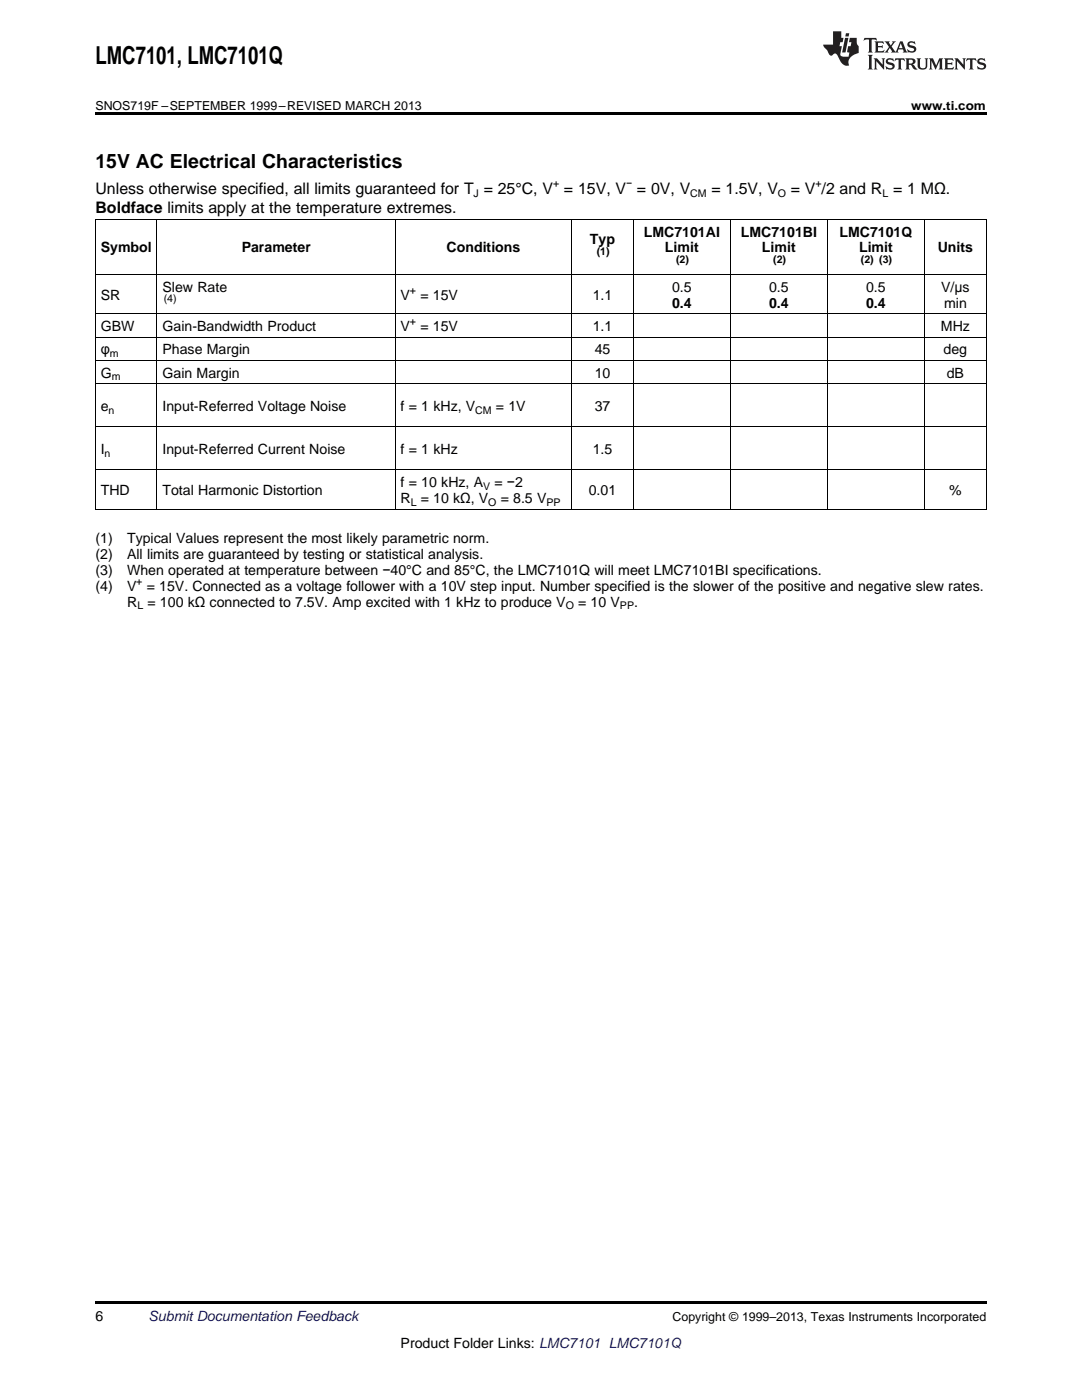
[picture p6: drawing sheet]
<svg xmlns="http://www.w3.org/2000/svg" width="216mm" height="279mm" viewBox="0 0 216 279" stroke-linecap="round" stroke-linejoin="round" font-family="sans-serif">
<defs><g id="words">
<text font-size="4.9" x="19" y="12.8">LMC7101, LMC7101Q</text>
<text font-size="3.9" x="19" y="33.5">15V AC Electrical Characteristics</text>
<g font-size="3.2">
<text x="19" y="38.7">Unless otherwise specified, all limits guaranteed for T = 25°C, V = 15V, V = 0V, V</text>
<text x="142" y="38.7">= 1.5V, V</text>
<text x="157.8" y="38.7">= V /2 and R = 1 MΩ.</text>
<text x="19" y="42.5">Boldface limits apply at the temperature extremes.</text>
</g>
<g font-size="2.8">
<text x="128.4" y="47.2">LMC7101AI</text>
<text x="147.8" y="47.2">LMC7101BI</text>
<text x="167.5" y="47.2">LMC7101Q</text>
<text x="20.1" y="50.4">Symbol</text>
<text x="48.2" y="50.4">Parameter</text>
<text x="89.1" y="50.4">Conditions</text>
<text x="117.7" y="48.8">Typ</text>
<text x="132.7" y="50.4">Limit</text>
<text x="152" y="50.4">Limit</text>
<text x="171.4" y="50.4">Limit</text>
<text x="187.1" y="50.4">Units</text>
<text x="20.1" y="59.8">SR</text>
<text x="32.4" y="58.2">Slew Rate</text>
<text x="79.9" y="59.8">V</text>
<text x="83.9" y="59.8">= 15V</text>
<text x="118.3" y="59.8">1.1</text>
<text x="134.1" y="58.2">0.5</text>
<text x="153.5" y="58.2">0.5</text>
<text x="172.8" y="58.2">0.5</text>
<text x="187.8" y="58.2">V/μs</text>
<text x="134.1" y="61.4">0.4</text>
<text x="153.5" y="61.4">0.4</text>
<text x="172.8" y="61.4">0.4</text>
<text x="188.4" y="61.4">min</text>
<text x="20.1" y="66">GBW</text>
<text x="20.1" y="70.7">φ</text>
<text x="32.4" y="66">Gain-Bandwidth Product</text>
<text x="32.4" y="70.7">Phase Margin</text>
<text x="79.9" y="66">V</text>
<text x="83.9" y="66">= 15V</text>
<text x="118.3" y="66">1.1</text>
<text x="118.7" y="70.7">45</text>
<text x="187.7" y="66">MHz</text>
<text x="188.3" y="70.7">deg</text>
<text x="20.1" y="75.4">G</text>
<text x="32.4" y="75.4">Gain Margin</text>
<text x="118.7" y="75.4">10</text>
<text x="188.9" y="75.4">dB</text>
<text x="20.1" y="82">e</text>
<text x="32.4" y="82">Input-Referred Voltage Noise</text>
<text x="79.9" y="82">f = 1 kHz, V</text>
<text x="99" y="82">= 1V</text>
<text x="118.7" y="82">37</text>
<text x="20.1" y="90.6">I</text>
<text x="32.4" y="90.6">Input-Referred Current Noise</text>
<text x="79.9" y="90.6">f = 1 kHz</text>
<text x="118.3" y="90.6">1.5</text>
<text x="20.1" y="98.8">THD</text>
<text x="32.4" y="98.8">Total Harmonic Distortion</text>
<text x="79.9" y="97.2">f = 10 kHz, A</text>
<text x="79.9" y="100.4">R</text>
<text x="84" y="100.4">= 10 kΩ, V</text>
<text x="98.7" y="97.2">= −2</text>
<text x="99.9" y="100.4">= 8.5 V</text>
<text x="117.5" y="98.8">0.01</text>
<text x="189.4" y="98.8">%</text>
<text x="19" y="108.4">(1)</text>
<text x="19" y="111.5">(2)</text>
<text x="25.4" y="108.4">Typical Values represent the most likely parametric norm.</text>
<text x="25.4" y="111.5">All limits are guaranteed by testing or statistical analysis.</text>
<text x="19" y="114.7">(3)</text>
<text x="19" y="117.9">(4)</text>
<text x="25.4" y="114.7">When operated at temperature between −40°C and 85°C, the LMC7101Q will meet LMC7101BI specifications.</text>
<text x="25.4" y="117.9">V</text>
<text x="29.3" y="117.9">= 15V. Connected as a voltage follower with a 10V step input. Number specified is the slower of the positive and negative slew rates.</text>
<text x="25.4" y="121.1">R</text>
<text x="29.4" y="121.1">= 100 kΩ connected to 7.5V. Amp excited with 1 kHz to produce V</text>
<text x="115.4" y="121.1">= 10 V</text>
<text x="126.5" y="121.1">.</text>
<text x="19" y="263.6">6</text>
<text x="79.9" y="269">Product Folder Links: LMC7101 LMC7101Q</text>
</g>
<text font-size="2.8" fill="#0000c8" x="29.6" y="263.6">Submit Documentation Feedback</text>
<g font-size="2.5">
<text x="19" y="21.9">SNOS719F –SEPTEMBER 1999–REVISED MARCH 2013</text>
<text x="181.8" y="21.9">www.ti.com</text>
<text x="134.2" y="263.6">Copyright © 1999–2013, Texas Instruments Incorporated</text>
</g>
<g font-size="2.1">
<text x="94.5" y="39.3">J</text>
<text x="110.3" y="37.4">+</text>
<text x="124.9" y="37.4">−</text>
<text x="137.7" y="39.3">CM</text>
<text x="155.2" y="39.3">O</text>
<text x="162.7" y="37.4">+</text>
<text x="176.1" y="39.3">L</text>
<text x="119.1" y="50.8">(1)</text>
<text x="134.9" y="52.4">(2)</text>
<text x="154.3" y="52.4">(2)</text>
<text x="171.8" y="52.4">(2) (3)</text>
<text x="81.8" y="58.7">+</text>
<text x="32.7" y="60.3">(4)</text>
<text x="81.8" y="64.9">+</text>
<text x="21.9" y="71.3">m</text>
<text x="22.3" y="75.9">m</text>
<text x="21.7" y="82.5">n</text>
<text x="94.8" y="82.5">CM</text>
<text x="20.9" y="91.2">n</text>
<text x="82" y="101">L</text>
<text x="96.4" y="97.8">V</text>
<text x="97.4" y="101">O</text>
<text x="109" y="101">PP</text>
<text x="27.2" y="116.8">+</text>
<text x="27.4" y="121.6">L</text>
<text x="112.9" y="121.6">O</text>
<text x="123.7" y="121.6">PP</text>
</g>
</g></defs>
<path d="M19 22.5h177.8v.5h-177.8zM19 259.7h177.8v.5h-177.8z" fill="#000"/>
<g fill="none" stroke="#000" stroke-width=".2">
<path d="M19 54.8h177.8M19 43.8h177.8M19.1 43.8v57.9M31.3 43.8v57.9M78.8 43.8v57.9M114 43.8v57.9M126.3 43.8v57.9M145.7 43.8v57.9M165.1 43.8v57.9M184.4 43.8v57.9M196.8 43.8v57.9M19 76.6h177.8"/>
<path d="M19 71.9h177.8M19 67.3h177.8M19 62.6h177.8M19 93.8h177.8M19 85.2h177.8M19 101.6h177.8"/>
</g>
<g fill="#231f20">
<path d="M172.5 7.6l-.1 .5 .4-.2h.6v.1v2.1l-.2 .4h.9l-.2-.4v-2.1l.1-.1h.5l.5 .2-.2-.5zM174.5 8.3l.2 .3v1.5l-.2 .4h1.8l.2-.6a1.04 1.04 0 0 1-1.3 .2v-.7h.6l.3 .2v-.6l-.3 .2h-.6v-.6l.8-.1 .4 .3-.2-.5zM176.5 8.3l.9 1.1-.9 1.1h.8l-.2-.2 .4-.7 .5 .7-.2 .2h1.5l-.2-.2 .2-.4h.9l.1 .4-.2 .2h1l-.3-.3-.7-1.9h-.5l-.9 2-.8-1 .9-1h-.8l.1 .3-.4 .5-.3-.6 .1-.2zM179.7 8.6l.4 1h-.7zM181.3 8.4a.63 .63 0 0 0-.2 .7 .63 .63 0 0 0 .6 .4l.6 .2 .1 .2a.75 .75 0 0 1-.7 .4 .75 .75 0 0 1-.6-.5l.1 .7 .1-.1a1.11 1.11 0 0 0 1.5-.6 1.13 1.13 0 0 0-1.2-.8l-.1-.4a1.04 1.04 0 0 1 1.2 .2l-.2-.5-.2 .1-.4-.2zM173.2 10.9l.2 .4v2.2l-.2 .4h1l-.3-.4v-2.2l.3-.4zM174.3 11.6l.3 .4v1.5l-.3 .4h.8l-.2-.4v-1.3l1.5 1.7v-1.9l.2-.4h-.7l.2 .4v.9l-1.1-1.3zM177 11.8a.62 .62 0 0 0-.2 .7 .62 .62 0 0 0 .6 .4l.6 .1 .1 .3a.76 .76 0 0 1-.7 .3 .76 .76 0 0 1-.7-.4l.2 .7 .1-.1a1.11 1.11 0 0 0 1.5-.6 1.13 1.13 0 0 0-1.2-.8l-.1-.4a1.04 1.04 0 0 1 1.2 .2l-.2-.6-.2 .1-.5-.1zM178.7 11.6l-.2 .6a.61 .61 0 0 1 .8-.3v1.6l-.2 .4h.9l-.2-.4v-1.6a.63 .63 0 0 1 .7 .3l-.1-.6zM180.6 11.6l.3 .4v1.5l-.3 .4h1l-.2-.2-.1-.8 .6 .2a.76 .76 0 0 0 1.2 .7l-1-1a.58 .58 0 0 0 .6-.5 .58 .58 0 0 0-.5-.6zM181.4 11.9h.1a.45 .45 0 0 1 .5 .1 .45 .45 0 0 1 .1 .5l-.8 .2zM182.9 11.6l.2 .2a2.17 2.17 0 0 0 .3 1.9 .99 .99 0 0 0 1.6-.6v-1.1l.2-.4h-.7l.2 .2a1.92 1.92 0 0 1-.2 1.8 .6 .6 0 0 1-.9-.5v-1.1l.2-.4zM185.4 11.6l.2 .4v1.5l-.2 .4h.7l-.2-.4v-1.4l.8 1.8 .8-1.8v1.4l-.2 .4h.9l-.2-.4v-1.5l.2-.4h-.8l-.6 1.5-.6-1.5zM188.4 11.6l.2 .4v1.5l-.2 .4h1.8l.1-.6a1.04 1.04 0 0 1-1.2 .1v-.6h.5l.4 .2v-.6l-.4 .2h-.5v-.7h.8l.3 .3-.1-.6zM190.5 11.6l.2 .4v1.5l-.2 .4h.7l-.2-.4v-1.3l1.5 1.7v-1.9l.2-.4h-.7l.2 .4v.9l-1.1-1.3zM192.9 11.6l-.1 .6a.61 .61 0 0 1 .7-.3l.1 1.6-.3 .4h1l-.3-.4 .1-1.6a.63 .63 0 0 1 .7 .3l-.1-.6zM195.2 11.8a.62 .62 0 0 0-.2 .7 .62 .62 0 0 0 .6 .4l.6 .1 .1 .3a.76 .76 0 0 1-.7 .3 .76 .76 0 0 1-.6-.4l.1 .7 .1-.1a1.11 1.11 0 0 0 1.6-.6 1.13 1.13 0 0 0-1.3-.8l-.1-.4a1.04 1.04 0 0 1 1.2 .2l-.1-.6-.2 .1-.5-.1z"/>
<path d="M166.2 6.3v2.6h-1.9v.4l.8 .9a.91 .91 0 0 0 1 .8 .56 .56 0 0 1 .5-.3 .56 .56 0 0 1 .5 .3l.4 .8a1.53 1.53 0 0 0 1.9 1.2 1.54 1.54 0 0 1 1-2.1l.9-.3v-1.4a1.52 1.52 0 0 1-.4-1.6h-1.3l-.2 .8h.5l-.2 .8h-.5l-.1 1v.2l.4 .1-.2 .8a1.93 1.93 0 0 1-1.6-.3l.3-1.8h-.5l.2-.8h.4l.2-.8h-.4v-1.3zM168.6 7.6l-.6 2.9h.7l.6-2.9zM168.8 6.6l-.1 .7h.6l.2-.7z"/>
</g>
<use href="#words"/>
</svg>
